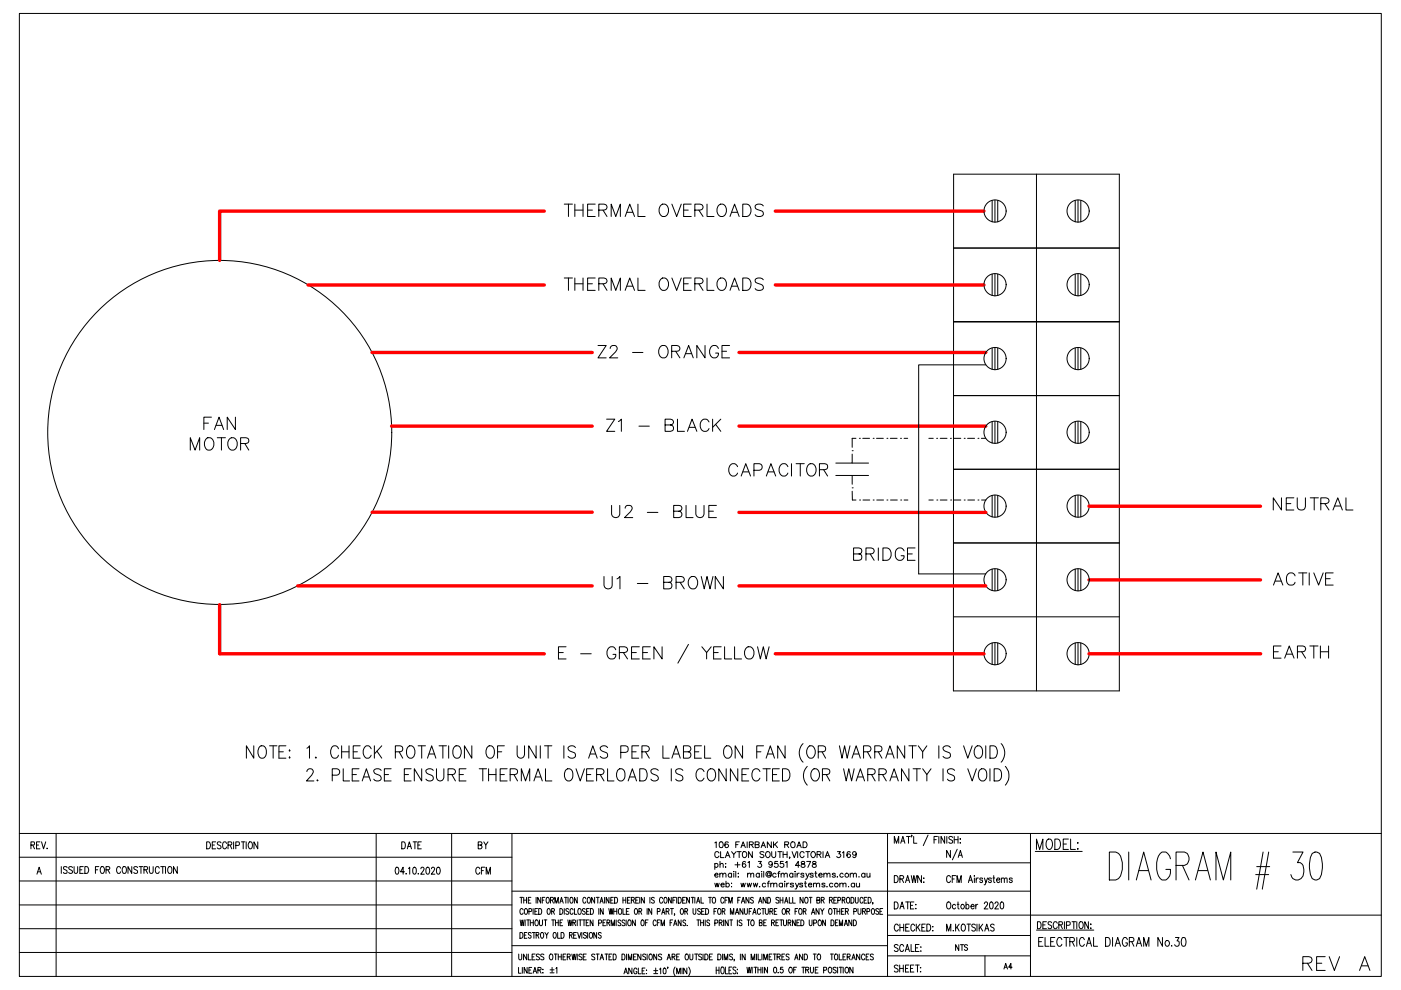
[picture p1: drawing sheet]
<svg xmlns="http://www.w3.org/2000/svg" width="297mm" height="210mm" viewBox="0 0 297 210" stroke-linecap="round" stroke-linejoin="round" font-family="sans-serif">
<defs><g id="words">
<text font-size="6.6" x="275.2" y="207.1">REV</text>
<g font-size="6.2">
<text x="118.5" y="47.3">THERMAL OVERLOADS</text>
<text x="125.6" y="77.3">Z2 - ORANGE</text>
<text x="42" y="92.4">FAN</text>
<text x="127.4" y="92.8">Z1 - BLACK</text>
<text x="153.5" y="102.3">CAPACITOR</text>
<text x="128.4" y="111.1">U2 - BLUE</text>
</g>
<g font-size="5.7">
<text x="118.5" y="62.8">THERMAL OVERLOADS</text>
<text x="39.2" y="96.7">MOTOR</text>
<text x="268.8" y="109.4">NEUTRAL</text>
<text x="179.9" y="119.9">BRIDGE</text>
<text x="127" y="125.9">U1 - BROWN</text>
<text x="268.8" y="125.2">ACTIVE</text>
<text x="268.8" y="140.8">EARTH</text>
</g>
<text font-size="4.9" x="100.2" y="181.3">BY</text>
<text font-size="4.4" x="99.5" y="186.6">CFM</text>
<text font-size="4" x="211.7" y="206.7">A4</text>
</g></defs>
<g fill="none" stroke="#000" stroke-width=".21">
<path d="M202.2 36.9h35.1v109.6h-35.2zM219.8 36.9v109.6M202.2 52.6h35.1M210.4 42.5v4.5M210.4 58.1v4.6M210.9 42.4v4.7M210.9 58.1v4.7M211.5 42.5v4.5M211.5 58.1v4.6M228 42.5v4.5M228 58.1v4.6M228.6 42.4v4.7"/>
<path d="M228.6 58.1v4.7M229.2 42.5v4.5M229.2 58.1v4.6M202.2 68.2h35.1M209 77.4h-14.2v44.3h14.2M210.4 73.8v4.5M210.9 73.7v4.7M211.5 73.8v4.5M228 73.8v4.5M228.6 73.7v4.7M229.2 73.8v4.5M180.7 95.6h.1"/>
<path d="M180.7 96.3v1.9h-3.5M180.7 98.2h3.4M181.5 92.9h-.8v1.9M182.2 92.9h.1M182.9 92.9h1.5M185.1 92.9h.1M185.8 92.9h1.5M188 92.9h.1M188.8 92.9h1.4M190.9 92.9h.1M191.7 92.9h.7M196.9 92.9h1"/>
<path d="M198.6 92.9h.1M199.3 92.9h1.5M201.5 92.9h.1M202.2 99.5h35.1M202.2 83.9h35.1M202.3 92.9h1.4M204.4 92.9h.1M205.1 92.9h1.5M207.3 92.9h.1M208.1 92.9h.9M210.4 89.4v4.6M210.9 89.3v4.7"/>
<path d="M211.5 89.4v4.6M228 89.4v4.6M228.6 89.3v4.7M229.2 89.4v4.6M177.2 100.8h6.9M180.7 103.4h.1M180.7 104.2v1.8h.8M180.7 100.8v1.9M182.2 106h.1M183 106h1.4M185.1 106h.1M185.9 106h1.4"/>
<path d="M188 106h.1M188.8 106h1.4M191 106h.1M191.7 106h.8M196.9 106h1M198.6 106h.1M199.3 106h1.5M201.5 106h.1M202.2 115.1h35.1M202.3 106h1.4M204.4 106h.1M205.2 106h1.4"/>
<path d="M207.3 106h.1M208.1 106h.9M210.4 105v4.6M210.9 105v4.7M211.5 105v4.6M228 105v4.6M228.6 105v4.7M229.2 105v4.6M118.4 138.4h1M120 137.1h-1.6v2.6h1.6M123.1 138.6h2.2M130.6 137.8a.96 .96 0 0 0-1.1-.7 .96 .96 0 0 0-.8 1 1.17 1.17 0 0 0 .2 1.3 1.17 1.17 0 0 0 1.3 .2l.4-.5v-.4h-.6"/>
<path d="M131.3 138.4l1.5-.2a.57 .57 0 0 0 0-.9l-1.5-.2v2.6M132.2 138.4l.9 1.3M133.9 138.4h1M135.6 137.1h-1.7v2.6h1.7M136.3 138.4h1M137.9 137.1h-1.6v2.6h1.6M140.4 137.1v2.6l-1.8-2.6v2.6M146 136.6l-2.3 4M148.8 137.1l1 1.3 1-1.3M149.8 138.4v1.3M151.3 138.4h1M152.9 137.1h-1.6v2.6h1.6"/>
<path d="M153.6 137.1v2.6h1.6M155.7 137.1v2.6h1.5M158.4 137.3a1.2 1.2 0 0 1 1.3 .4 1.2 1.2 0 0 1 0 1.4 .96 .96 0 0 1-1.1 .6 .96 .96 0 0 1-.7-1 1.59 1.59 0 0 1 .5-1.4zM160.6 137.1l.6 2.6 .6-2.6 .6 2.6 .7-2.6M202.2 130.8h35.1M210.4 120.7v4.5M210.4 136.3v4.6M210.9 120.6v4.7M210.9 136.3v4.7M211.5 120.7v4.5M211.5 136.3v4.6M228 120.7v4.5"/>
<path d="M228 136.3v4.6M228.6 120.6v4.7M228.6 136.3v4.7M229.2 120.7v4.5M229.2 136.3v4.6M53.8 158.1v2.7l-1.6-2.7v2.7M55.1 158.3a.9 .9 0 0 1 1 0 .9 .9 0 0 1 .4 .8 1.09 1.09 0 0 1-.2 1.2 1.09 1.09 0 0 1-1.2 .3l-.2-.2a1.84 1.84 0 0 1 .2-2.1zM57.1 158.1h1.6M57.9 158.1v2.7M59.1 159.4h1M60.6 158.1h-1.5v2.7h1.5M61.4 159l.1 .1-.1 .2z"/>
<path d="M65.1 158.6l.5-.5v2.7M71.8 158.8a.77 .77 0 0 0-.8-.7 .77 .77 0 0 0-.8 .7 1.58 1.58 0 0 0 .6 2 .77 .77 0 0 0 1-.7M72.4 159.4h1.6M72.4 158.1v2.7M74 158.1v2.7M74.9 159.4h.9M76.4 158.1h-1.5v2.7h1.5M78.7 158.8a.8 .8 0 0 0-1.2-.5 1.61 1.61 0 0 0 .2 2.5 .84 .84 0 0 0 1-.7M79.4 158.1v2.7M79.9 159.3l1 1.5M80.9 158.1l-1.5 1.8M83.8 159.4l1.4-.1 .2-.4-.1-.5-.5-.3h-1v2.7"/>
<path d="M84.6 159.4l.8 1.4M86.6 158.3a.91 .91 0 0 1 1.4 .8 1.09 1.09 0 0 1-.2 1.2 1.09 1.09 0 0 1-1.2 .3 1.79 1.79 0 0 1 0-2.3zM88.6 158.1h1.6M89.4 158.1v2.7M91 159.9h1.1M93.1 158.1h1.6M93.9 158.1v2.7M95.1 158.1v2.7M96.4 158.3a.9 .9 0 0 1 1 0 .9 .9 0 0 1 .4 .8v.6a.87 .87 0 0 1-.5 1 .87 .87 0 0 1-1.1-.3 1.84 1.84 0 0 1 .2-2.1zM100 158.1v2.7l-1.5-2.7v2.7M103.3 158.5a.86 .86 0 0 1 1-.3 .86 .86 0 0 1 .5 .9 1.16 1.16 0 0 1-1.1 1.7 1.65 1.65 0 0 1-.4-2.3zM105.5 159.4h.9"/>
<path d="M106.9 158.1h-1.4v2.7M109.6 158.1v1.9a.78 .78 0 0 0 .8 .8 .78 .78 0 0 0 .8-.8v-1.9M113.7 158.1v2.7l-1.6-2.7v2.7M114.6 158.1v2.7M115.4 158.1h1.6M116.2 158.1v2.7M119.5 158.1v2.7M122 158.5a.85 .85 0 0 0-.9-.4 .85 .85 0 0 0-.7 .7 1.45 1.45 0 0 0 1.4 .8 .66 .66 0 0 1 .2 .7 .66 .66 0 0 1-.5 .5l-.8-.2-.3-.2M125.1 159.9h1.2M128.8 158.5a.85 .85 0 0 0-.8-.4 .85 .85 0 0 0-.7 .7 1.45 1.45 0 0 0 1.3 .8 .66 .66 0 0 1 .2 .7 .66 .66 0 0 1-.5 .5l-.8-.2-.2-.2M131.6 159.5l1.4-.1a.74 .74 0 0 0-.4-1.3h-1v2.7M134 159.4h.9"/>
<path d="M135.4 158.1h-1.4v2.7h1.4M136.1 159.4h1a.64 .64 0 0 0 .6-.6 .64 .64 0 0 0-.6-.7h-1v2.7M136.9 159.4l.8 1.4M140.5 158.1v2.7h1.4M142.8 159.9h1.1M144.9 159.4h1a.64 .64 0 0 0 .6-.6 .64 .64 0 0 0-.6-.7h-1v2.7h1a.69 .69 0 0 0 .6-.7 .69 .69 0 0 0-.6-.7M147.3 159.4h.9M148.7 158.1h-1.4v2.7h1.4M149.4 158.1v2.7h1.3M153.8 158.3l.3-.2a1.16 1.16 0 0 1 1.1 1.6 .87 .87 0 0 1-.5 1 .87 .87 0 0 1-1.1-.3 1.84 1.84 0 0 1 .2-2.1zM157.4 158.1v2.7l-1.5-2.7v2.7M160.4 159.4h.9"/>
<path d="M161.9 158.1h-1.5v2.7M162.8 159.9h1.1M166.5 158.1v2.7l-1.6-2.7v2.7M170.3 157.7a2.79 2.79 0 0 0 0 3.9M171.5 158.3l.2-.2a1.26 1.26 0 0 1 1 2 .8 .8 0 0 1-1.2 .5 1.67 1.67 0 0 1 0-2.3zM173.5 159.4l1.3-.1 .2-.4v-.5l-.5-.3h-1v2.7M174.3 159.4l.7 1.4M178 158.1l.5 2.7 .6-2.7 .5 2.7 .6-2.7M181 159.9h1.1M183.1 159.4h1a.64 .64 0 0 0 .6-.6 .64 .64 0 0 0-.6-.7h-1v2.7M183.9 159.4l.8 1.4M185.5 159.4l1.3-.1 .2-.4-.1-.5-.5-.3h-.9v2.7"/>
<path d="M186.2 159.4l.8 1.4M188.1 159.9h1.1M191.8 158.1v2.7l-1.6-2.7v2.7M192.7 158.1h1.6M193.5 158.1v2.7M194.7 158.1l.9 1.3 .9-1.3M195.6 159.4v1.4M199.1 158.1v2.7M201.5 158.5a.85 .85 0 0 0-.9-.4 .85 .85 0 0 0-.7 .7 1.45 1.45 0 0 0 1.4 .8 .66 .66 0 0 1 .2 .7 .66 .66 0 0 1-.5 .5l-.8-.2-.3-.2M204.3 158.1l.9 2.7 .9-2.7M206.8 158.5a.86 .86 0 0 1 1-.3 .86 .86 0 0 1 .5 .9 1.16 1.16 0 0 1-1.1 1.7 1.65 1.65 0 0 1-.4-2.3zM209 158.1v2.7"/>
<path d="M209.9 158.1h.8a1.48 1.48 0 0 1 0 2.7h-.8zM212.3 157.7a2.9 2.9 0 0 1 0 3.9M61.4 160.5l.1 .1-.1 .2zM65.1 163.6v-.1a.75 .75 0 0 1 1.1-.4 .77 .77 0 0 1-.1 1.3l-1.1 1.2h1.5M67 160.5l-.2 .1 .2 .2 .1-.2M67.3 165.3l-.1 .2 .1 .1 .1-.1M70.4 164.4h1.1a.69 .69 0 0 0 .5-.7 .69 .69 0 0 0-.5-.7h-1.1v2.6M72.8 163v2.6h1.3M74.7 164.2h.9M76.1 163h-1.4v2.6h1.4M76.8 165.6l.9-2.6 .9 2.6M77.1 164.7h1.1"/>
<path d="M80.8 163.3a.87 .87 0 0 0-.9-.3 .87 .87 0 0 0-.7 .6l.3 .4 .9 .4a.63 .63 0 0 1 .4 .6 .63 .63 0 0 1-.5 .6h-.5l-.6-.4M81.5 164.2h.9M82.9 163h-1.4v2.6h1.4M85.7 164.2h.9M87.2 163h-1.5v2.6h1.5M89.4 163v2.6l-1.6-2.6v2.6M90.6 160.8l.9-2.7 .9 2.7M91.9 163.3a.88 .88 0 0 0-.9-.3 .88 .88 0 0 0-.7 .6 1.55 1.55 0 0 0 1.4 .9 .63 .63 0 0 1 .1 .6 .63 .63 0 0 1-.5 .5h-.4l-.6-.4M92.5 163v1.9a.79 .79 0 0 0 .8 .7 .79 .79 0 0 0 .8-.7v-1.9M95 164.2h1a.62 .62 0 0 0 .6-.6 .62 .62 0 0 0-.6-.6h-1v2.6M95.8 164.2l.8 1.4M97.4 164.2h.9"/>
<path d="M98.8 163h-1.4v2.6h1.4M101.6 163h1.6M102.4 163v2.6M103.6 164.2h1.6M103.6 163v2.6M105.2 163v2.6M106 164.2h.9M107.5 163h-1.5v2.6h1.5M108.2 164.2h1l.4-.2a.63 .63 0 0 0-.4-1h-1v2.6M109 164.2l.7 1.4M110.5 165.6v-2.6l.9 2.6 .9-2.6v2.6M113.2 165.6l.9-2.6 .9 2.6"/>
<path d="M113.5 164.7h1.1M115.7 163v2.6h1.3M119.9 163.3a.87 .87 0 0 1 1-.3 .87 .87 0 0 1 .6 1 1.16 1.16 0 0 1-1.1 1.6 1.6 1.6 0 0 1-.5-2.3zM122.1 163l.9 2.6 .9-2.6M124.4 164.2h.9M124.8 160.8l.9-2.7 .9 2.7M125.8 163h-1.4v2.6h1.4M126.5 164.2h1a.62 .62 0 0 0 .6-.6 .62 .62 0 0 0-.6-.6h-1v2.6M127.3 164.2l.8 1.4M128.8 163v2.6h1.4M130.9 163.3a.87 .87 0 0 1 1.1-.3 .87 .87 0 0 1 .5 1 1.16 1.16 0 0 1-1.1 1.6 1.6 1.6 0 0 1-.5-2.3zM133.2 165.6l.9-2.6 .9 2.6"/>
<path d="M133.5 164.7h1.1M135.6 163h.8a1.44 1.44 0 0 1 .8 1.3 1.44 1.44 0 0 1-.8 1.3h-.8zM139.6 163.3a.87 .87 0 0 0-.9-.3 .87 .87 0 0 0-.7 .6l.4 .5a1.26 1.26 0 0 1 1.2 .8 .84 .84 0 0 1-.7 .7 .84 .84 0 0 1-.9-.4M142.3 163v2.6M142.5 160.8l.8-2.7 .9 2.7M144.8 163.3a.84 .84 0 0 0-.9-.3 .84 .84 0 0 0-.6 .6l.2 .4 .9 .4a.63 .63 0 0 1 .4 .6 .63 .63 0 0 1-.6 .6l-.7-.1-.2-.3M149.3 163.6a.87 .87 0 0 0-1.1-.6 .87 .87 0 0 0-.6 1 1.2 1.2 0 0 0 1.1 1.6l.6-.6M150.2 163.3a.87 .87 0 0 1 1-.3 .87 .87 0 0 1 .5 1 1.16 1.16 0 0 1-1.1 1.6 1.51 1.51 0 0 1-.4-2.3zM154 163v2.6l-1.6-2.6v2.6M156.4 163v2.6l-1.5-2.6v2.6M157.3 164.2h.9M158.7 163h-1.4v2.6h1.4"/>
<path d="M161.1 163.6a.87 .87 0 0 0-1-.6 .87 .87 0 0 0-.7 1 1.16 1.16 0 0 0 1.1 1.6l.6-.6M161.8 163h1.5M162.4 160.8l.9-2.7 .9 2.7M162.6 163v2.6M163.8 164.2h.9M165.2 163h-1.4v2.6h1.4M165.9 163a1.38 1.38 0 0 1 1.5 .8 1.38 1.38 0 0 1-.4 1.7l-1.1 .1zM171.2 162.5a2.83 2.83 0 0 0 0 4M172.2 163.3l.4-.3a1.24 1.24 0 0 1 1.1 .7 1.24 1.24 0 0 1-.1 1.3 .81 .81 0 0 1-1.2 .5 1.65 1.65 0 0 1-.2-2.2zM174.4 164.2h1l.5-.2a.63 .63 0 0 0-.5-1h-1v2.6M175.2 164.2l.7 1.4M178.9 163l.5 2.6 .6-2.6 .6 2.6 .5-2.6"/>
<path d="M180.6 160.8l.9-2.7 .9 2.7M181.5 165.6l.9-2.6 .9 2.6M181.9 164.7h1.1M184 164.2h1l.5-.2a.63 .63 0 0 0-.5-1h-1v2.6M184.8 164.2l.7 1.4M186.4 164.2h.9a.61 .61 0 0 0 .5-.9l-.5-.3h-.9v2.6M187.1 164.2l.8 1.4M187.8 160.8l.9-2.7 .9 2.7M188.7 165.6l.9-2.6 .9 2.6M189 164.7h1.1M192.7 163v2.6l-1.6-2.6v2.6M193.6 163h1.6"/>
<path d="M194.4 163v2.6M195.6 163l.9 1.2 .9-1.2M196.5 164.2v1.4M199.9 163v2.6M202.4 163.3a.84 .84 0 0 0-.8-.3 .84 .84 0 0 0-.7 .6l.2 .4 .9 .4a.63 .63 0 0 1 .4 .6 .63 .63 0 0 1-.6 .6l-.7-.1-.2-.3M205.2 163l.9 2.6 .9-2.6M207.6 163.3a.87 .87 0 0 1 1.1-.3 .87 .87 0 0 1 .5 1 1.16 1.16 0 0 1-1.1 1.6 1.6 1.6 0 0 1-.5-2.3zM209.9 163v2.6M210.8 163a1.35 1.35 0 0 1 1.5 .6 1.35 1.35 0 0 1-.2 1.6l-.5 .4h-.8zM213.1 162.5a2.95 2.95 0 0 1 0 4"/>
<circle cx="211" cy="44.7" r="2.35"/>
<circle cx="228.6" cy="44.7" r="2.35"/>
<circle cx="211" cy="76" r="2.35"/>
<circle cx="211" cy="60.4" r="2.35"/>
<circle cx="228.6" cy="60.4" r="2.35"/>
<circle cx="228.6" cy="76" r="2.35"/>
<circle cx="46.6" cy="91.7" r="36.5"/>
<circle cx="211" cy="91.6" r="2.35"/>
<circle cx="228.6" cy="91.6" r="2.35"/>
<circle cx="211" cy="107.3" r="2.35"/>
<circle cx="228.6" cy="107.3" r="2.35"/>
<circle cx="211" cy="138.6" r="2.35"/>
<circle cx="211" cy="122.9" r="2.35"/>
<circle cx="228.6" cy="122.9" r="2.35"/>
<circle cx="228.6" cy="138.6" r="2.35"/>
</g>
<g fill="none" stroke="#f00" stroke-width=".72">
<path d="M115.4 44.8h-68.8v10.4M164.4 44.8h44.2M65.3 60.4h50.1M78.9 74.7h46.7M156.7 74.7h52.3M164.4 60.4h44.2M83 90.4h42.6M156.7 90.4h52.3M78.9 108.6h46.7M156.7 108.6h52.3M230.9 107.3h36.4M46.6 128.2v10.4h68.8"/>
<path d="M63.1 124.2h62.5M156.7 124.2h52.3M164.4 138.6h44.2M230.9 123h36.4M230.9 138.6h36.4"/>
</g>
<g fill="none" stroke="#000" stroke-width=".21">
<path d="M4.1 2.9h288.8v204.1h-288.8zM4.1 176.7h288.8M6.6 179.2l.6-.1v-.6h-.6v1.5M6.9 179.2l.4 .8M7.7 179.2h.5M8.5 178.5h-.8v1.5h.8M8.8 178.5l.4 1.5 .5-1.5M10 179.8l-.1 .1h.1M11.9 176.7v30.3M43.8 178.5a.75 .75 0 0 1 .8 .7 .75 .75 0 0 1-.8 .8zM45 179.2h.5M45.7 178.5h-.7v1.5h.7"/>
<path d="M46.9 178.7l-.3-.2h-.4l-.1 .2 .1 .3 .4 .3a.4 .4 0 0 1 .2 .6 .4 .4 0 0 1-.6 0l-.1-.1M48 178.8a.44 .44 0 0 0-.5-.3 .44 .44 0 0 0-.3 .5v.4a.44 .44 0 0 0 .3 .6 .44 .44 0 0 0 .5-.4M48.3 179.2l.7-.1 .1-.5-.8-.1v1.5M48.8 179.2l.3 .8M49.5 178.5v1.5M50 179.3l.7-.2v-.6h-.7v1.5M51.2 178.5h.7M51.6 178.5v1.5M52.2 178.5v1.5M52.9 178.5h.1a.79 .79 0 0 1 .6 .6 .79 .79 0 0 1-.3 .8l-.1 .1a.85 .85 0 0 1-.3-1.5zM54.7 178.5v1.5l-.9-1.5v1.5M79.8 176.7v30.3"/>
<path d="M85.2 178.5a.78 .78 0 0 1 .8 .5 .78 .78 0 0 1-.3 .9l-.5 .1zM86.4 180l.4-1.5 .4 1.5M86.5 179.5h.6M87.6 178.5h.7M88 178.5v1.5M88.6 179.2h.4M89.3 178.5h-.7v1.5h.7M95.8 176.7v30.3M108.5 176.7v30.3M151.6 178.7l.2-.2v1.2M152.7 178.5a.61 .61 0 0 1 .7 .5 .61 .61 0 0 1-.4 .7l-.5-.2v-.5zM154.4 178.7l-.1-.2a.61 .61 0 0 0-.7 .5 .61 .61 0 0 0 .5 .7 .39 .39 0 0 0 .3-.4 .39 .39 0 0 0-.3-.4 .39 .39 0 0 0-.4 .4"/>
<path d="M156 179.1h.5M156.8 178.5h-.8v1.2M157.1 179.7l.5-1.2 .4 1.2M157.3 179.3h.6M158.4 178.5v1.2M158.9 179.1l.7-.1 .1-.3-.1-.2h-.7v1.2M159.3 179.1l.4 .6M160.1 179.1l.8-.1v-.4l-.8-.1v1.2l.8-.1 .1-.3-.3-.2M161.4 179.7l.4-1.2 .5 1.2M161.5 179.3h.6M163.5 178.5v1.2l-.8-1.2v1.2M164 178.5v1.2"/>
<path d="M164.3 179l.5 .7M164.8 178.5l-.8 .8M166.4 179.1l.8-.1v-.4l-.8-.1v1.2M166.8 179.1l.4 .6M167.9 178.5a.59 .59 0 0 1 .7 .6 .59 .59 0 0 1-.7 .6l-.3-.4zM169 179.7l.4-1.2 .5 1.2M169.1 179.3h.6M170.3 178.5h.4a.65 .65 0 0 1 .4 .6 .65 .65 0 0 1-.4 .6h-.4zM188.2 176.7v30.3M189.6 178.8v-1.5l.5 1.5 .4-1.5v1.5M191 178.8l.4-1.5 .5 1.5M191.1 178.3h.6"/>
<path d="M192.2 177.3h.8M192.6 177.3v1.5M193.3 177.1h-.1h.1l-.1 .4M193.7 177.3v1.5h.7M196.8 177.1l-1.1 2.2M198 178h.5M198.8 177.3h-.8v1.5M199.1 177.3v1.5M200.3 177.3v1.5l-.8-1.5v1.5M200.7 177.3v1.5M202 177.6l-.3-.3-.4 .1-.1 .2 .1 .3 .6 .3-.1 .5h-.5l-.1-.1M202.3 178h.8"/>
<path d="M202.3 177.3v1.5M203.1 177.3v1.5M203.6 177.8v.2zM203.6 178.7v.1zM218.5 176.7v30.3M222.1 178l.2-.1a.95 .95 0 0 1 .8 1.4v.2a.59 .59 0 0 1-.6 .6 .59 .59 0 0 1-.6-.6l-.1-.8zM223.6 177.9h.6a1.29 1.29 0 0 1 0 2.2h-.6zM225.4 179h.7M226.5 177.9h-1.1v2.2h1.1M227 177.9v2.2h1M228.4 180h.2l-.1 .1zM228.5 178.6v.2z"/>
<path d="M4.1 196.9h104.4M4.1 186.8h104.4M4.1 191.9h104.4M4.1 181.8h104.4M7.8 185.3l.5-1.4 .5 1.4M8 184.8h.6M13 183.7v1.5M14.2 184l-.2-.3-.5 .1v.2v.3l.6 .2v.6h-.6v-.1M15.4 184l-.3-.3-.4 .1-.1 .2 .1 .3 .7 .5-.2 .3h-.5l-.1-.1M15.7 183.7v1.3l.3 .2 .4-.2 .1-1.3M16.9 184.4h.5M17.7 183.7h-.8v1.5h.8"/>
<path d="M18 183.7a.73 .73 0 0 1 .8 .8 .73 .73 0 0 1-.8 .7zM20.2 184.4h.5M21 183.7h-.8v1.5M21.5 183.8a.68 .68 0 0 1 .7 .4 .68 .68 0 0 1-.2 .8l-.1 .1a.68 .68 0 0 1-.7-.4 .68 .68 0 0 1 .2-.7zM22.5 184.4l.7-.1 .1-.2-.1-.3-.7-.1v1.5M22.9 184.4l.4 .8M25.6 184.1a.44 .44 0 0 0-.6-.4 .44 .44 0 0 0-.3 .6v.3a.44 .44 0 0 0 .3 .6 .44 .44 0 0 0 .6-.4M26.1 183.8l.1-.1a.79 .79 0 0 1 .7 .6 .79 .79 0 0 1-.3 .8 .68 .68 0 0 1-.7-.4 .68 .68 0 0 1 .1-.7zM27.9 183.7v1.5l-.8-1.5v1.5M29.2 184l-.3-.3-.4 .1-.1 .3 .7 .5 .1 .4-.3 .2-.4-.1-.1-.1M29.5 183.7h.8M29.9 183.7v1.5"/>
<path d="M30.5 184.4l.7-.1v-.5l-.7-.1v1.5M30.9 184.4l.4 .8M31.7 183.7v1.1l.3 .4 .4-.2 .1-1.3M33.8 184.1a.44 .44 0 0 0-.6-.4 .44 .44 0 0 0-.3 .6v.3a.44 .44 0 0 0 .3 .6 .44 .44 0 0 0 .6-.4M34.1 183.7h.8M34.5 183.7v1.5M35.1 183.7v1.5M35.8 183.8l.1-.1a.79 .79 0 0 1 .6 .6 .79 .79 0 0 1-.3 .8 .68 .68 0 0 1-.7-.4 .68 .68 0 0 1 .2-.7zM37.6 183.7v1.5l-.8-1.5v1.5M83.9 184h.5l.2 .5-.1 .6-.3 .2h-.3l-.1-.6zM85.8 184.8h-.9l.6-.9v1.4M86.1 185.2l-.1 .1h.1"/>
<path d="M86.6 184.2l.3-.3v1.4M87.7 184l.1-.1a.85 .85 0 0 1 0 1.4 1.08 1.08 0 0 1-.1-1.3zM88.7 185.2l-.1 .1h.1M89.2 184.2l.1-.2 .4-.1 .2 .4-.7 1h.8M90.5 184h.4l.2 .5-.2 .8h-.3a1.08 1.08 0 0 1-.1-1.3zM91.5 184.2v-.2l.4-.1 .3 .4-.8 1h.8M92.7 184h.5l.1 .5-.1 .8h-.3a1.08 1.08 0 0 1-.2-1.3zM108.5 188.9h110M110.2 197.7a.64 .64 0 0 1 .7 .4 .64 .64 0 0 1-.2 .8h-.5zM110.2 190.3h.7M110.3 195l.2 1.3 .2-1.3 .2 1.3 .2-1.3M110.5 190.3v1.2"/>
<path d="M110.9 192.9a.35 .35 0 0 0-.4-.3 .35 .35 0 0 0-.3 .5v.3a.35 .35 0 0 0 .3 .5 .35 .35 0 0 0 .4-.3M111 190.3v1.2M111 190.9h.6M111.2 198.3h.3M111.3 192.8l.1-.2a.65 .65 0 0 1 .5 .6 .65 .65 0 0 1-.5 .7l-.2-.5zM111.3 195v1.3M111.6 190.3v1.2M111.7 195h.6M111.7 197.7h-.5v1.2h.5M112 195v1.3M112 190.9h.4M112.1 193.3l.5-.1 .1-.4-.6-.2v1.3"/>
<path d="M112.4 195v1.3M112.4 195.6h.7M112.6 190.3h-.6v1.2h.6M112.6 197.9l-.2-.2-.4 .2 .1 .3 .3 .1a.31 .31 0 0 1 .1 .6 .31 .31 0 0 1-.5-.2M112.9 197.7h.6M113 192.6v1.3M113.1 195v1.3M113.2 197.7v1.2M113.4 193.2h.3M113.6 195.1l.1-.1a.63 .63 0 0 1 .4 .7 .63 .63 0 0 1-.4 .6 .85 .85 0 0 1-.1-1.2zM113.7 198.3l.5-.1v-.4l-.5-.1v1.2M113.7 190.3v1.2"/>
<path d="M114 192.6h-.6v1.3h.6M114 198.3l.3 .6M114.2 192.6a.62 .62 0 0 1 .7 .6 .62 .62 0 0 1-.7 .7zM114.4 195v.9l.2 .4 .4-.2v-1.1M114.6 190.3v1.2l-.6-1.2v1.2M114.8 197.8a.6 .6 0 0 1 .5 .4 .6 .6 0 0 1-.2 .7h-.1a.7 .7 0 0 1-.2-1.1zM115 190.9h.3M115.4 195h.6M115.5 190.3h-.5v1.2M115.5 197.7l.4 .6 .3-.6M115.7 195v1.3M115.9 198.3v.6"/>
<path d="M116 190.3a.65 .65 0 0 1 .5 .6 .65 .65 0 0 1-.5 .6 .89 .89 0 0 1 0-1.2zM116.1 192.8l.1-.2a.65 .65 0 0 1 .5 .6 .65 .65 0 0 1-.5 .7l-.2-.5zM116.7 190.9l.6-.1v-.5h-.6v1.2M117 193.2h.5v-.4l-.5-.2v1.3M117 195h.6M117.1 190.9l.2 .6M117.3 193.2l.3 .7M117.3 195v1.3M117.4 197.8a.6 .6 0 0 1 .6 .4 .6 .6 0 0 1-.2 .7h-.1a.7 .7 0 0 1-.3-1.1zM117.6 191.5v-1.2l.4 1.2 .4-1.2v1.2M117.8 195.6h.6M117.8 195v1.3"/>
<path d="M118.2 197.7v1.2h.5M118.4 195v1.3M118.7 191.5l.3-1.2 .4 1.2M118.7 192.6a.62 .62 0 0 1 .7 .6 .62 .62 0 0 1-.7 .7zM118.7 195.6h.4M118.8 191.1h.5M119 197.7a.64 .64 0 0 1 .6 .4 .64 .64 0 0 1-.2 .8h-.4zM119.3 195h-.6v1.3h.6M119.6 192.6v1.3M119.7 190.3h.6M120 190.3v1.2M120.4 195l.2 1.3 .2-1.3 .2 1.3 .3-1.3"/>
<path d="M120.4 190.3v1.2M120.6 192.8a.32 .32 0 0 0-.5-.1 .32 .32 0 0 0 0 .5l.3 .1a.33 .33 0 0 1 .1 .5 .33 .33 0 0 1-.5-.1M120.7 198.3l.5-.1 .1-.4-.6-.1v1.2M121 190.3h.1a.65 .65 0 0 1 .4 .6 .65 .65 0 0 1-.4 .6 .89 .89 0 0 1-.1-1.2zM121 198.3l.3 .6M121.5 195.6h.5v-.4l-.5-.2v1.3M121.5 192.9a.33 .33 0 0 0-.4-.3 .33 .33 0 0 0-.2 .5v.3a.33 .33 0 0 0 .2 .5 .33 .33 0 0 0 .4-.3M121.6 198.3h.4M121.8 195.6l.2 .7M121.8 192.6v1.3h.5M122.2 197.7h-.6v1.2h.6M122.4 190.3v1.2l-.6-1.2v1.2"/>
<path d="M122.4 195v1.3M122.5 197.7l.3 1.2 .4-1.2M122.6 192.8l.2-.2a.63 .63 0 0 1 .4 .6 .63 .63 0 0 1-.4 .7l-.3-.5zM122.7 195h.6M123 195v1.3M123.4 197.7v1.2M123.5 195h.6M123.8 195v1.3M124.1 192.8a.3 .3 0 0 0-.5-.1 .3 .3 0 0 0 .1 .5l.2 .1a.32 .32 0 0 1 .1 .5 .32 .32 0 0 1-.5-.1M124.2 190.6a.33 .33 0 0 0-.4-.3 .33 .33 0 0 0-.2 .4v.3a.33 .33 0 0 0 .2 .5 .33 .33 0 0 0 .4-.3M124.3 195.6h.3M124.3 197.9l-.2-.2-.4 .2 .1 .3 .4 .2a.33 .33 0 0 1 0 .5 .33 .33 0 0 1-.5-.2"/>
<path d="M124.4 193.2h.3M124.6 197.7v1.2M124.7 190.3h.1a.65 .65 0 0 1 .4 .6 .65 .65 0 0 1-.4 .6 .89 .89 0 0 1-.1-1.2zM124.9 195h-.6v1.3h.6M124.9 192.6h-.5v1.3h.5M125.1 197.8a.61 .61 0 0 1 .6 .4 .61 .61 0 0 1-.4 .7 .7 .7 0 0 1-.2-1.1zM125.2 192.6a.62 .62 0 0 1 .6 .6 .62 .62 0 0 1-.6 .7zM125.7 195v1.3l-.6-1.3v1.3M126.1 190.3v1.2l-.7-1.2v1.2M126.4 190.3h.6M126.5 197.7v1.2l-.6-1.2v1.2M126.7 190.3v1.2"/>
<path d="M126.9 195.7l.6-.1v-.4l-.6-.2v1.3M127 192.6v1.3M127.2 191.5l.4-1.2 .3 1.2M127.3 191.1h.5M127.5 197.9l-.2-.2-.4 .2 .1 .3 .3 .1a.31 .31 0 0 1 .1 .6 .31 .31 0 0 1-.5-.2M127.8 195.6h.4M127.9 192.6v1.3l-.6-1.3v1.3M128.2 190.3v1.2M128.4 195h-.6v1.3h.6M128.7 195.6h.5v-.4l-.5-.2v1.3M129 195.6l.3 .7M129.1 192.6l.2 1.3 .2-1.3 .3 1.3 .2-1.3"/>
<path d="M129.1 190.3v1.2l-.6-1.2v1.2M129.5 190.9h.3M129.6 196.3v-1.3l.4 1.3 .3-1.3v1.3M130 190.3h-.5v1.2h.5M130.1 193.2h.7M130.1 192.6v1.3M130.3 190.3a.67 .67 0 0 1 .7 .4 .67 .67 0 0 1-.2 .7l-.5 .1zM130.6 195v1.3M130.8 192.6v1.3M131.2 192.8l.2-.2a.63 .63 0 0 1 .4 .6 .63 .63 0 0 1-.4 .7l-.3-.5zM131.6 195.3a.3 .3 0 0 0-.5-.2 .3 .3 0 0 0 .1 .5l.3 .2a.31 .31 0 0 1 0 .5 .31 .31 0 0 1-.5-.2M132.1 192.6v1.3h.5"/>
<path d="M132.1 190.9h.6M132.1 190.3v1.2M132.5 195.3l-.2-.3-.4 .3 .1 .3 .5 .2-.1 .4-.3 .1-.2-.2M132.7 190.3v1.2M132.8 195v1.3M132.8 193.2h.4M133.1 190.9h.3M133.3 195.1v-.1a.63 .63 0 0 1 .5 .7 .63 .63 0 0 1-.5 .6 .85 .85 0 0 1 0-1.2zM133.4 192.6h-.6v1.3h.6M133.6 190.3h-.5v1.2h.5M133.9 190.9l.5-.1v-.5h-.5v1.2M134.2 190.9l.3 .6"/>
<path d="M134.6 192.8l.1-.2a.65 .65 0 0 1 .5 .6 .65 .65 0 0 1-.5 .7l-.2-.5zM134.7 195v1.3l-.6-1.3v1.3M134.8 190.9h.3M135.4 190.3h-.6v1.2h.6M135.5 193.2h.5v-.4l-.5-.2v1.3M135.6 190.3v1.2M135.8 193.2l.3 .7M136.1 195a.65 .65 0 0 1 .5 .7 .65 .65 0 0 1-.5 .6 .84 .84 0 0 1 0-1.3zM136.6 190.3v1.2l-.6-1.2v1.2M136.8 195.6h.4M137.2 192.6v1.3M137.4 195h-.6v1.3"/>
<path d="M137.8 190.3v1.2M138.2 192.6v1.3l-.7-1.3v1.3M138.7 190.4l-.2-.1-.4 .1 .1 .3 .4 .2a.32 .32 0 0 1 .1 .5 .32 .32 0 0 1-.6-.1M139.1 195.3a.33 .33 0 0 0-.4-.2 .33 .33 0 0 0-.2 .4l.1 .7 .3 .1 .2-.3M139.4 193.3l.5-.1v-.4l-.5-.2v1.3M139.4 195.6h.3M140 195h-.6v1.3M140.2 196.3v-1.3l.3 1.3 .4-1.3v1.3M140.3 193.9l.3-1.3 .4 1.3M140.4 193.5h.4M140.5 190.6a.35 .35 0 0 0-.4-.3 .35 .35 0 0 0-.3 .4v.3a.35 .35 0 0 0 .3 .5 .35 .35 0 0 0 .4-.3M140.9 190.3h.1a.65 .65 0 0 1 .5 .6 .65 .65 0 0 1-.5 .6 .89 .89 0 0 1-.1-1.2z"/>
<path d="M141.2 193.2h.6v-.4l-.6-.2v1.3M141.6 193.2l.3 .7M142.1 195.6h.3M142.2 192.6h.6M142.3 190.3v1.2l-.6-1.2v1.2M142.5 192.6v1.3M142.6 195h-.5v1.3M142.7 190.9h.3M142.8 196.3l.4-1.3 .4 1.3M143 195.9h.4M143 193.8v.3M143.3 190.3h-.6v1.2"/>
<path d="M143.5 190.3v1.2M143.8 190.3a.67 .67 0 0 1 .7 .4 .67 .67 0 0 1-.2 .7l-.5 .1zM144.3 192.8l.2-.2a.65 .65 0 0 1 .4 .6 .65 .65 0 0 1-.4 .7l-.3-.5zM144.4 195v1.3l-.6-1.3v1.3M144.7 190.9h.4M145.2 193.2h.5l.1-.4-.6-.2v1.3M145.3 190.3h-.6v1.2h.6M145.4 195.3a.3 .3 0 0 0-.5-.2 .3 .3 0 0 0 0 .5l.4 .2a.31 .31 0 0 1 0 .5 .31 .31 0 0 1-.5-.2M145.5 193.2l.3 .7M145.7 196.2h.1M146.2 190.3v1.2l-.6-1.2v1.2M146.6 190.3h.6"/>
<path d="M146.9 190.3v1.2M146.9 192.6v.9l.3 .4 .3-.2v-1.1M147.3 190.3v1.2M147.7 191.5l.3-1.2 .4 1.2M147.7 195h.7M147.8 191.1h.5M148 195v1.3M148.5 192.8a.3 .3 0 0 0-.5-.1 .3 .3 0 0 0 .1 .5l.2 .1a.32 .32 0 0 1 .1 .5 .32 .32 0 0 1-.5-.1M148.5 195.6h.6M148.5 195v1.3M148.6 190.3v1.2h.6M148.8 193.2h.3"/>
<path d="M149.1 195v1.3M149.4 192.6h-.6v1.3h.6M149.5 195v1.3M149.6 192.6a.62 .62 0 0 1 .7 .6 .62 .62 0 0 1-.7 .7zM150.2 190.3h.6M150.5 195.3a.3 .3 0 0 0-.5-.2 .3 .3 0 0 0 0 .5l.4 .2a.31 .31 0 0 1-.1 .5 .31 .31 0 0 1-.4-.2M150.5 190.3v1.2M151.2 190.3h.1a.63 .63 0 0 1 .4 .6 .63 .63 0 0 1-.4 .6 .89 .89 0 0 1-.1-1.2zM151.4 193.2h.3M151.6 195.7l.5-.1v-.4l-.5-.2v1.3M151.6 183.2a.39 .39 0 0 1 .5 0 .39 .39 0 0 1 0 .6 .39 .39 0 0 1-.5-.1M151.6 185.5h.6a.38 .38 0 0 0-.5-.3 .38 .38 0 0 0-.1 .6l.2 .2 .4-.2"/>
<path d="M151.6 187.3l.2 .8 .2-.8 .2 .8 .3-.8M151.6 183.1v1.2M151.9 192.6h-.5v1.3M152.2 192.8l.2-.2a.63 .63 0 0 1 .5 .6 .63 .63 0 0 1-.5 .7l-.3-.5zM152.4 180.9a.46 .46 0 0 0-.5-.3 .46 .46 0 0 0-.3 .4v.3a.45 .45 0 0 0 .3 .5 .45 .45 0 0 0 .5-.3M152.5 195.6h.5l.1-.2-.1-.2-.5-.2v1.3M152.6 185.4l.3-.3 .3 .1v.8M152.6 185.1v.9M152.7 183.3l.3-.2h.2l.1 .8M152.7 182.6v1.3M152.8 180.6v1.2h.7M152.8 195.6l.3 .7"/>
<path d="M152.9 187.6h.6a.39 .39 0 0 0-.4-.3 .39 .39 0 0 0-.3 .4 .39 .39 0 0 0 .4 .4l.3-.2M153.1 193.2h.5l.1-.4-.6-.2v1.3M153.2 185.4l.6-.3 .1 .3v.6M153.4 193.2l.3 .7M153.4 195v1.3M153.5 190.6a.33 .33 0 0 0-.5-.3 .33 .33 0 0 0-.2 .4v.3a.33 .33 0 0 0 .2 .5 .33 .33 0 0 0 .5-.3M153.7 190.9h.4M153.8 181.8l.5-1.2 .5 1.2M153.8 183.1h.1zM153.8 183.8h.1zM153.9 187.4a.4 .4 0 0 1 .6 0 .4 .4 0 0 1 0 .6 .4 .4 0 0 1-.6-.1M153.9 186.8v1.3"/>
<path d="M154 181.4h.6M154.3 190.3h-.6v1.2M154.4 195v1.3l-.6-1.3v1.3M154.5 191.5v-1.2l.4 1.2 .3-1.2v1.2M154.7 195h.6M154.9 193.9v-1.3l.3 1.3 .4-1.3v1.3M155 195v1.3M155.1 187.3h.1M155.1 188h.1M155.1 180.6l.5 .6 .5-.6M155.1 185.3a.4 .4 0 0 0-.6 0 .4 .4 0 0 0 0 .6 .4 .4 0 0 0 .6-.1M155.1 185.1v.9"/>
<path d="M155.5 184.8h.1M155.6 181.2v.6M155.6 185.1v.9M155.8 183.4h1.1M155.9 193.9l.4-1.3 .3 1.3M156 184.8v1.2M156 193.5h.5M156.3 180.6h.8M156.3 195v1.3M156.4 182.8v1.1M156.4 190.9h.4M156.5 185.2h.1z"/>
<path d="M156.5 185.9h.1zM156.7 180.6v1.2M157 190.3h-.6v1.2M157.1 187.3l.2 .8 .3-.8 .2 .8 .2-.8M157.2 191.5l.4-1.2 .3 1.2M157.3 195.3a.3 .3 0 0 0-.5-.2 .3 .3 0 0 0 .1 .5l.3 .2a.33 .33 0 0 1 0 .5 .33 .33 0 0 1-.5-.2M157.3 191.1h.5M157.5 180.7l.1-.1a.59 .59 0 0 1 .7 .6 .59 .59 0 0 1-.7 .6l-.2-.5zM157.5 192.6v1.3l-.6-1.3v1.3M157.9 192.6v.9l.2 .4 .3-.2 .1-1.1M158.1 182.8l-.1-.1a.37 .37 0 0 0-.6 .2v.8l.3 .2a.4 .4 0 0 0 .5-.4 .4 .4 0 0 0-.5-.4l-.3 .4M158.4 187.3l.2 .8 .3-.8 .2 .8 .2-.8"/>
<path d="M158.4 195h.6M158.5 185.4l.5-.3 .2 .3v.6M158.5 185.1v.9M158.6 182.9l.3-.3v1.3M158.7 195v1.3M158.8 190.3v1.2l-.6-1.2v1.2M158.8 193.2h.4M159.2 185.4l.3-.3 .3 .1v.8M159.4 192.6h-.6v1.3M159.4 195.1l.1-.1a.65 .65 0 0 1 .4 .7 .65 .65 0 0 1-.4 .6 .75 .75 0 0 1-.1-1.2zM159.5 180.6v1.2l-.8-1.2v1.2M159.6 193.9l.4-1.3 .3 1.3"/>
<path d="M159.7 190.4l-.2-.1-.4 .1 .1 .3 .4 .2a.32 .32 0 0 1 .1 .5 .32 .32 0 0 1-.6-.1M159.7 187.3l.2 .8 .3-.8 .2 .8 .3-.8M159.7 193.5h.5M160.8 182.6h.6l-.3 .5a.42 .42 0 0 1 .4 .6 .42 .42 0 0 1-.7 .1l-.1-.1M160.8 191.5l.4-1.2 .3 1.2M161 191.1h.4M161 195.6h.5v-.4l-.5-.2v1.3l.5-.1 .1-.3-.2-.3M161 185.3a.38 .38 0 0 0-.6 0 .38 .38 0 0 0 0 .6 .38 .38 0 0 0 .6-.1M161 185.1v.9M161.1 188h.1M161.2 192.9a.35 .35 0 0 0-.4-.3 .35 .35 0 0 0-.2 .5v.3a.35 .35 0 0 0 .2 .5 .35 .35 0 0 0 .4-.3M161.4 184.8h.1z"/>
<path d="M161.5 192.6h.6M161.5 185.1v.9M161.8 192.6v1.3M161.9 195.6h.4M161.9 184.8v1.2M162 180.7l-.3-.1-.6 .1 .1 .3 .7 .3 .1 .3-.3 .2-.6-.2M162.3 192.6v.9l.3 .4 .3-.2v-1.1M162.3 187.4a.38 .38 0 0 0-.6 0 .38 .38 0 0 0 0 .5 .38 .38 0 0 0 .6 0M162.4 190.3v1.2l-.6-1.2v1.2M162.4 180.7l.2-.1a.59 .59 0 0 1 .7 .6 .59 .59 0 0 1-.7 .6l-.3-.5zM162.5 195h-.6v1.3h.6M162.7 187.3h.4"/>
<path d="M162.8 190.3a.67 .67 0 0 1 .6 .4 .67 .67 0 0 1-.2 .7l-.4 .1zM163.2 186.8l-.3 .2v1.1M163.2 193.2h.6v-.4l-.6-.2v1.3M163.3 185.2a.32 .32 0 0 0-.5-.1 .32 .32 0 0 0 0 .5 .32 .32 0 0 0 .5-.1M163.3 185.1v.5a.45 .45 0 0 0 .3-.5 .45 .45 0 0 0-.5-.3 .63 .63 0 0 0-.7 .8 .63 .63 0 0 0 1 .2M163.4 187.5l.3-.2h.3v.8M163.4 187.3v.8M163.5 193.2l.4 .7M163.6 195.6h.5l.1-.2-.1-.2-.5-.2v1.3M163.6 180.6v.9l.4 .3 .4-.2 .1-1M163.7 183.1a.39 .39 0 0 1-.5 .2 .39 .39 0 0 1-.1-.6 .39 .39 0 0 1 .6 .1v.3a.59 .59 0 0 1-.4 .8l-.3-.2M163.9 195.6l.3 .7"/>
<path d="M164 187.5l.3-.2h.3l.1 .8M164.2 193.2h.3M164.5 195.6h.3M164.5 185.3a.4 .4 0 0 0-.5 0 .4 .4 0 0 0 0 .6 .4 .4 0 0 0 .5-.1M164.7 192.6h-.5v1.3h.5M164.9 182.6h-.6v.6a.44 .44 0 0 1 .6 0 .44 .44 0 0 1-.1 .7 .44 .44 0 0 1-.6-.2M164.9 185.1h.4M164.9 180.6h.9M165.1 195h-.6v1.3h.6M165.1 190.4l-.2-.1-.4 .1 .1 .3 .5 .2v.5l-.4 .1-.2-.2M165.3 195h.6M165.4 184.8l-.3 .2v1"/>
<path d="M165.4 180.6v1.2M165.4 190.9h.6M165.4 190.3v1.2M165.6 185.4l.3-.3 .3 .1v.8M165.6 185.1v.9M165.7 195v1.3M165.9 192.8l.2-.2a.65 .65 0 0 1 .5 .6 .65 .65 0 0 1-.5 .7l-.3-.5zM165.9 187.4a.4 .4 0 0 0-.6 0 .4 .4 0 0 0 0 .6 .4 .4 0 0 0 .6-.1M165.9 187.3v.8M166 190.3v1.2M166 180.6v1.2M166 181.2h.9"/>
<path d="M166.1 182.6h-.6l-.1 .6a.44 .44 0 0 1 .7 0 .44 .44 0 0 1-.1 .7 .44 .44 0 0 1-.6-.2M166.1 195v.9l.3 .4 .3-.2 .1-1.1M166.2 185.4l.3-.3 .4 .1v.8M166.4 191.5l.3-1.2 .3 1.2M166.4 186.8v.2zM166.4 187.3v.8M166.5 191.1h.4M166.5 182.9l.4-.3v1.3M166.8 193.2h.5l.1-.4-.6-.2v1.3M166.8 187.3v.8M166.9 180.6v1.2M167.1 195.6h.5v-.4l-.5-.2v1.3"/>
<path d="M167.1 193.2l.3 .7M167.3 187.3h-.3l-.2 .3M167.3 190.3v1.2h.6M167.4 195.6l.3 .7M167.5 181.8h-.2h.2l-.2 .2M167.9 180.6l.5 1.2 .5-1.2M168.1 190.3v1.2h.5M168.1 185.3a.4 .4 0 0 0-.6 0 .4 .4 0 0 0 0 .6 .4 .4 0 0 0 .6-.1M168.1 185.1v.9M168.2 187.4l-.2-.1-.4 .1 .6 .3v.3l-.4 .1-.2-.2M168.5 184.8h.2zM168.6 193.2h.3"/>
<path d="M168.6 185.1v.9M168.6 195v1.3l-.6-1.3v1.3M168.7 187.3l.3 .8 .4-.8M169 195.6h.3M169 188.1l-.2 .3-.2 .1M169 185.1v.9M169.1 192.6h-.5v1.3M169.1 180.6v1.2M169.4 192.8l.2-.2a.63 .63 0 0 1 .5 .6 .63 .63 0 0 1-.5 .7l-.3-.5zM169.5 185.1l-.3 .1-.2 .3M169.5 195h-.5v1.3h.5M169.5 183.5h-.8l.5-.9v1.3"/>
<path d="M169.8 195a.62 .62 0 0 1 .7 .7 .62 .62 0 0 1-.7 .6zM170 182.7v.4l.5 .1 .2 .3a.44 .44 0 0 1-.4 .4 .44 .44 0 0 1-.5-.2l.2-.5 .6-.3-.2-.3zM170.2 187.4l-.2-.1-.5 .1 .6 .3v.3h-.5l-.1-.1M170.3 190.3v1.2l-.7-1.2v1.2M170.3 193.2h.5l.1-.4-.6-.2v1.3M170.4 185.3l-.2-.2-.4 .2 .6 .3v.3l-.4 .1-.2-.2M170.5 180.9a.46 .46 0 0 0-.5-.3 .46 .46 0 0 0-.4 .4v.3a.45 .45 0 0 0 .4 .5 .45 .45 0 0 0 .5-.3M170.6 187.3h.4M170.6 193.2l.3 .7M170.7 186.8v1l.1 .2 .2 .1M170.8 190.3h.1a.63 .63 0 0 1 .4 .6 .63 .63 0 0 1-.4 .6 .89 .89 0 0 1-.1-1.2zM170.9 185.1l.3 .9 .4-.9"/>
<path d="M170.9 180.6h.8M171 182.6h.9l-.6 1.3M171.2 186l-.2 .4h-.2M171.3 180.6v1.2M171.4 187.6h.7a.39 .39 0 0 0-.4-.3 .39 .39 0 0 0-.4 .4 .39 .39 0 0 0 .4 .4l.4-.2M171.6 195v.9l.2 .4 .3-.2 .1-1.1M171.6 190.3h.6M171.9 190.3v1.2M172 193.9l.4-1.3 .4 1.3M172 180.7l.2-.1a.59 .59 0 0 1 .7 .6 .59 .59 0 0 1-.7 .6l-.3-.5zM172.2 193.5h.4M172.3 182.7v.4l.6 .1 .2 .3a.44 .44 0 0 1-.4 .4 .44 .44 0 0 1-.5-.2l.2-.5 .6-.3-.2-.3z"/>
<path d="M172.4 185.3a.37 .37 0 0 0-.3-.2 .37 .37 0 0 0-.4 .2l.7 .4-.2 .3-.5-.2M172.5 187.5l.3-.2h.3v.8M172.5 187.3v.8M172.5 195.7l.6-.1v-.4l-.6-.2v1.3M172.8 185.1h.4M172.9 184.8v.9l.3 .3M173.1 187.5l.3-.2h.3l.1 .8M173.2 190.9l.5-.1v-.5h-.5v1.2l.5-.1 .1-.3-.2-.2M173.2 181.2l.7-.1 .1-.4-.8-.1v1.2M173.6 195.1l.1-.1a.6 .6 0 0 1 .5 .7 .6 .6 0 0 1-.6 .5l-.2-.4zM173.6 185.5h.7a.41 .41 0 0 0-.5-.3 .41 .41 0 0 0-.3 .5 .41 .41 0 0 0 .6 .3l.2-.2M173.7 192.6v1.3l-.7-1.3v1.3"/>
<path d="M173.7 181.2l.4 .6M174 192.6l.3 .6 .4-.6M174.1 190.9l.6-.2v-.3l-.6-.1v1.2M174.3 193.2v.7M174.4 190.9l.4 .6M174.5 180.6v1.2M174.7 185.4l.3-.3 .3 .1v.8M174.7 185.1v.9M174.9 187.4l-.2-.1-.5 .1 .6 .3v.3l-.3 .1-.3-.2M175 181.8l.4-1.2 .5 1.2M175 195v1.3l-.6-1.3v1.3M175.1 181.4h.6"/>
<path d="M175.3 185.4l.3-.3 .3 .1 .1 .8M175.3 188h.1M175.8 192.8l.2-.2a.65 .65 0 0 1 .4 .6 .65 .65 0 0 1-.4 .7l-.3-.5zM175.9 190.9l.5-.1v-.5h-.5v1.2M176.2 195a.62 .62 0 0 1 .6 .7 .62 .62 0 0 1-.6 .6zM176.2 190.9l.3 .6M176.6 187.4a.4 .4 0 0 0-.6 0 .4 .4 0 0 0 0 .6 .4 .4 0 0 0 .6-.1M176.7 192.6h.6M176.8 190.9h.3M177 192.6v1.3M177.1 185.3l-.2-.2-.5 .2 .6 .3v.3l-.3 .1-.3-.2M177.1 195.6h.4"/>
<path d="M177.4 190.3h-.6v1.2h.6M177.5 193.2h.6M177.5 192.6v1.3M177.5 180.6h.7l-.4 .4a.41 .41 0 0 1 .3 .7 .41 .41 0 0 1-.7-.1M177.5 185.9h.1M177.6 190.9h.5v-.6h-.5v1.2M177.7 195h-.6v1.3h.6M178 196.3v-1.3l.3 1.3 .3-1.3v1.3M178.1 187.5l.3-.2h.2l.1 .8M178.1 187.3v.8M178.1 192.6v1.3M178.4 193.2h.4"/>
<path d="M178.6 190.9l.5-.2v-.4h-.5v1.2M178.6 180.8l.3-.2v1.2M178.7 187.5l.3-.2h.3l.1 .8M178.8 185.3a.4 .4 0 0 0-.6 0 .4 .4 0 0 0 0 .6 .4 .4 0 0 0 .6-.1M178.9 190.9l.3 .6M179 192.6h-.6v1.3h.6M179 196.3l.4-1.3 .3 1.3M179.2 195.9h.4M179.2 193.2h.6v-.4l-.6-.2v1.3M179.5 190.4l.2-.1a.65 .65 0 0 1 .5 .6 .65 .65 0 0 1-.5 .6l-.2-.5zM179.5 193.2l.4 .7M179.9 188h.1"/>
<path d="M180.3 180.7l-.1-.1a.63 .63 0 0 0-.7 .5 .63 .63 0 0 0 .4 .7 .4 .4 0 0 0 .4-.4 .4 .4 0 0 0-.4-.4l-.3 .2v.2M180.3 185.4l.3-.3 .3 .1v.8M180.3 185.1v.9M180.4 190.3a.67 .67 0 0 1 .7 .4 .67 .67 0 0 1-.2 .7l-.5 .1zM180.6 195v1.3l-.6-1.3v1.3M180.9 195a.62 .62 0 0 1 .7 .7 .62 .62 0 0 1-.7 .6zM180.9 185.4l.3-.3 .3 .1 .1 .8M181 193.3l.5-.1 .1-.4-.6-.2v1.3M181.2 187.4a.4 .4 0 0 0-.6 0 .4 .4 0 0 0 0 .6 .4 .4 0 0 0 .6-.1M181.2 187.3v.8M181.4 190.3v.8l.2 .4 .3-.2v-1M181.5 181a.39 .39 0 0 1-.5 .3 .39 .39 0 0 1-.1-.6 .39 .39 0 0 1 .6 0v.3a.59 .59 0 0 1-.4 .8l-.3-.2"/>
<path d="M181.6 187.3l.1 .7 .2 .1 .3-.3M181.9 192.6v.9l.3 .4 .3-.2v-1.1M182.1 185.9h.1M182.2 187.3v.8M182.9 193.2h.5l.1-.4-.6-.2v1.3M183 190.6a.33 .33 0 0 0-.5-.3 .33 .33 0 0 0-.2 .4v.3a.33 .33 0 0 0 .2 .5 .33 .33 0 0 0 .5-.3M183.2 193.2l.3 .7M183.2 190.9h.4M183.4 185.3a.4 .4 0 0 0-.6 0 .4 .4 0 0 0 0 .6 .4 .4 0 0 0 .6-.1M183.4 185.1v.9M183.8 190.3h-.6v1.2h.6M183.8 193.3l.5-.1 .1-.4-.6-.2v1.3"/>
<path d="M183.8 185.1l.1 .8h.4l.1-.2M184.1 190.3a.62 .62 0 0 1 .6 .6 .62 .62 0 0 1-.6 .6zM184.4 185.1v.9M184.8 192.8l.2-.2a.65 .65 0 0 1 .4 .6 .65 .65 0 0 1-.4 .7l-.3-.5zM185.1 191.4l-.1 .3M186.3 192.8a.3 .3 0 0 0-.5-.1 .3 .3 0 0 0 .1 .5l.2 .1a.34 .34 0 0 1 .1 .5 .34 .34 0 0 1-.5-.1M186.6 193.2h.3M187.2 192.6h-.6v1.3h.6M188.2 198.3h30.3M188.2 194h104.7M188.2 182.9h30.3M189.6 185.6a.75 .75 0 0 1 .8 .8 .75 .75 0 0 1-.8 .7z"/>
<path d="M189.6 191.2a.79 .79 0 0 1 .8 .5 .79 .79 0 0 1-.2 .9l-.6 .1zM190.5 196.3a.44 .44 0 0 0-.6-.4 .44 .44 0 0 0-.3 .6v.4a.44 .44 0 0 0 .3 .5 .44 .44 0 0 0 .6-.3M190.8 186.4l.7-.1 .1-.2-.1-.3-.7-.2v1.5M190.8 192.7l.5-1.5 .4 1.5M190.8 195.9v1.5M190.8 196.7h.8M191 192.2h.5M191.2 186.4l.4 .7M191.6 195.9v1.5M192 187.1l.4-1.5 .5 1.5M192 196.7h.5M192 191.2h.8"/>
<path d="M192.2 186.6h.5M192.4 191.2v1.5M192.8 195.9h-.8v1.5h.8M193 192h.5M193.2 185.6l.3 1.5 .3-1.5 .3 1.5 .3-1.5M193.8 191.2h-.8v1.5h.8M193.9 196.3a.42 .42 0 0 0-.5-.4 .42 .42 0 0 0-.3 .6v.4a.42 .42 0 0 0 .3 .5 .42 .42 0 0 0 .5-.3M194.1 191.8h.1zM194.1 192.6h.1zM194.3 195.9v1.5M194.6 196.6l.5 .8M195.1 195.9l-.8 1"/>
<path d="M195.4 185.6v1.5l-.8-1.5v1.5M195.5 196.7h.4M195.8 186.2h.1zM195.8 187h.1zM196.2 195.9h-.7v1.5h.7M196.5 195.9a.75 .75 0 0 1 .8 .8 .75 .75 0 0 1-.8 .7zM197.7 196.5h.1zM197.7 197.3h.1zM200.7 197.4v-1.5l.4 1.5 .5-1.5v1.5M200.8 191.4l.2-.2a.77 .77 0 0 1 .6 .8 .77 .77 0 0 1-.6 .7l-.3-.3zM201.5 180.3v1.5l-.8-1.5v1.5M201.5 186a.44 .44 0 0 0-.5-.3 .44 .44 0 0 0-.3 .5v.4a.44 .44 0 0 0 .3 .5 .44 .44 0 0 0 .5-.3"/>
<path d="M201.9 186.4h.4M202.1 197.3h.1M202.6 185.6h-.7v1.5M202.6 192a.45 .45 0 0 0-.7 .2 .45 .45 0 0 0 .5 .5l.2-.2M202.6 195.9v1.5M202.9 187.1v-1.5l.4 1.5 .5-1.5v1.5M202.9 196.6l.5 .8M202.9 191.7h.4M202.9 180.1l-1 2.2M203.1 191.2v1.2l.3 .3M203.2 181.8l.4-1.5 .4 1.5M203.3 181.3h.6"/>
<path d="M203.4 195.9l-.8 1M203.9 196.1l.2-.2a.76 .76 0 0 1 .6 .8 .76 .76 0 0 1-.6 .7l-.3-.5zM204.8 192l.1-.2a.42 .42 0 0 1 .5 .4 .42 .42 0 0 1-.5 .4l-.1-.1M204.8 191.2v1.5M205 195.9h.8M205.3 187.1l.4-1.5 .5 1.5M205.4 195.9v1.5M205.4 186.6h.6M205.9 192.2h.6v-.3a.45 .45 0 0 0-.7 .3 .45 .45 0 0 0 .5 .5l.2-.2M206.6 185.6v.2zM206.6 186.2v.9M206.8 196.1a.43 .43 0 0 0-.8 0l.1 .4 .6 .3 .1 .4a.43 .43 0 0 1-.8 0"/>
<path d="M206.9 191.7v1M207 186.2v.9M207.1 195.9v1.5M207.3 191.7h-.2l-.2 .5M207.4 186.2h-.3l-.1 .4M207.6 195.9v1.5M207.9 196.6l.5 .8M208.3 186.4l-.2-.2h-.3l-.1 .2 .2 .2 .4 .1v.2a.31 .31 0 0 1-.3 .2 .31 .31 0 0 1-.3-.2M208.4 195.9l-.8 1M208.7 186.2l.3 .9 .4-.9M208.7 191.6l.1-.2a.38 .38 0 0 1 .6 0 .38 .38 0 0 1-.2 .6l-.5 .7h.8M208.8 197.4l.4-1.5 .5 1.5"/>
<path d="M209 196.9h.5M209 187.1l-.1 .5h-.2M210 191.3l.1-.1a.85 .85 0 0 1 0 1.5 1.08 1.08 0 0 1-.1-1.4zM210.2 186.4l-.2-.2h-.4l-.1 .2 .6 .3 .1 .2a.33 .33 0 0 1-.3 .2 .33 .33 0 0 1-.4-.2M210.5 186.2h.4M210.7 185.6v1.2l.2 .3M210.8 196.1a.39 .39 0 0 0-.5-.2 .39 .39 0 0 0-.2 .5l.5 .3a.41 .41 0 0 1 .1 .7 .41 .41 0 0 1-.7-.2M210.9 191.6l.1-.2a.38 .38 0 0 1 .6 0 .38 .38 0 0 1-.1 .6l-.6 .7h.8M211.3 186.6h.7l-.1-.4a.45 .45 0 0 0-.6 .4 .45 .45 0 0 0 .6 .4l.1-.1M212.2 191.3l.2-.1a.85 .85 0 0 1 0 1.5 1.08 1.08 0 0 1-.2-1.4zM212.3 186.4l.2-.2h.4v.9M212.3 186.2v.9"/>
<path d="M212.9 186.4l.3-.2h.3v.9M214.6 186.4l-.2-.2h-.4v.2l.5 .3v.3a.33 .33 0 0 1-.5-.1M219.5 180.5h9.9M219.8 180.1v-2.2l.6 2.2 .7-2.2v2.2M219.8 197.2h12.1M220 195.4a.78 .78 0 0 1 .8 .5 .78 .78 0 0 1-.3 .9l-.5 .1zM220.2 199.7h.6M221.1 196.1h.5M221.1 198.8h-.9v1.8h.9M221.6 198.8v1.8h.8M221.9 195.4h-.8v1.5h.8M222.8 199.7h.5"/>
<path d="M223 195.6l-.3-.2-.4 .1-.1 .1 .1 .4 .5 .2a.41 .41 0 0 1 .1 .7 .41 .41 0 0 1-.7-.2M223.6 198.8h-.8v1.8h.8M224.2 195.8a.44 .44 0 0 0-.6-.4 .44 .44 0 0 0-.3 .6v.3a.44 .44 0 0 0 .3 .6 .44 .44 0 0 0 .6-.4M224.5 196.1h.7v-.6l-.7-.1v1.5M224.9 196.1l.4 .8M225.1 199.2a.49 .49 0 0 0-.7-.3 1.24 1.24 0 0 0 .1 1.7 .52 .52 0 0 0 .6-.4M225.6 198.8h.9M225.7 195.4v1.5M226.1 198.8v1.8M226.1 196.2l.8-.1v-.5l-.8-.2v1.5M226.8 199.7l.9-.1 .1-.3-.1-.4-.9-.1v1.8M227.3 195.4h.8"/>
<path d="M227.3 199.7l.5 .9M227.7 195.4v1.5M228.3 195.4v1.5M228.3 198.8v1.8M229 195.5a.7 .7 0 0 1 .7 .4 .7 .7 0 0 1-.2 .8l-.2 .2a.84 .84 0 0 1-.3-1.4zM229.9 199.2a.49 .49 0 0 0-.7-.3 1.24 1.24 0 0 0 .1 1.7 .52 .52 0 0 0 .6-.4M230.5 200h.7M230.8 195.4v1.5l-.8-1.5v1.5M231.3 195.9v.2zM231.3 196.7v.2zM231.9 198.8v1.8h.8M234.4 198.8h.5a1.14 1.14 0 0 1 0 1.8h-.5z"/>
<path d="M235.2 180.7h1.4l.6 .2a4.6 4.6 0 0 1 0 5.4l-.6 .3h-1.4zM235.9 198.8v1.8M236.6 200h.8M239 199.2a.49 .49 0 0 0-.7-.3 1.24 1.24 0 0 0 .1 1.7 .55 .55 0 0 0 .6-.7h-.3M239.3 180.7v5.9M239.4 199.7l.9-.1 .1-.3-.1-.4-.9-.1v1.8M239.9 199.7l.5 .9M240.9 186.6l1.6-5.9 1.6 5.9M241.1 200h.8M241.5 184.6h2M246.5 198.8v1.8l-1-1.8v1.8M247.2 199.5a.56 .56 0 0 1 .8 .5 .56 .56 0 0 1-.8 .5l-.2-.4z"/>
<path d="M248.2 182.1a1.53 1.53 0 0 0-1.8-1.4 4.2 4.2 0 0 0-.8 5l.8 .9a1.67 1.67 0 0 0 1.8-2.3h-1M249.2 198.8h.8l-.4 .7a.55 .55 0 0 1 .4 .8 .55 .55 0 0 1-1 0M249.3 183.5h1.8a1.51 1.51 0 0 0 1-1.4 1.51 1.51 0 0 0-1-1.4h-1.8v5.9M250.7 198.9l.3-.1a1.22 1.22 0 0 1 0 1.8h-.1a1.39 1.39 0 0 1-.2-1.7zM250.7 183.5l1.4 3.1M253.4 186.6l1.7-5.9 1.5 5.9M254 184.6h2M257.8 186.6v-5.9l1.6 5.9 1.5-5.9v5.9M266.2 185.4h2.8M266.4 183.7h2.8M267.8 180.7l-1.4 7.8M269 180.7l-1.4 7.8"/>
<path d="M274.1 180.7h2.2l-1.2 2.2h.6a2.41 2.41 0 0 1 .1 3.4 1.3 1.3 0 0 1-2.1-.9M278.2 180.9l.6-.2h.4l.6 .2a6.2 6.2 0 0 1 0 5.4l-.6 .3h-.4l-.6-.3a6.2 6.2 0 0 1 0-5.4zM4.1 201.9h104.4M108.5 200.5h79.7M109.9 205.1v1.2h.6M110 202.3v.9l.2 .3 .4-.2v-1M110.7 205.1v1.2M111.7 202.3v1.2l-.7-1.2v1.2M111.8 205.1v1.2l-.7-1.2v1.2M112 202.3v1.2h.6M112.1 205.7h.4M112.7 205.1h-.6v1.2h.6"/>
<path d="M112.8 202.9h.4M113 206.3l.4-1.2 .4 1.2M113.2 205.9h.4M113.5 202.3h-.7v1.2h.7M114 205.7l.6-.1 .1-.4-.7-.1v1.2M114.4 202.5l-.3-.2h-.3l-.1 .4a.53 .53 0 0 1 .6 .8h-.3l-.3-.2M114.4 205.7l.3 .6M115.1 206.2h.1M115.1 205.5v.1zM115.3 202.5l-.2-.2-.5 .2 .1 .2 .5 .3a.35 .35 0 0 1-.1 .5 .35 .35 0 0 1-.5-.2M116.6 205.6h.9M116.6 206.3h.9"/>
<path d="M116.7 202.3h.1a.63 .63 0 0 1 .4 .6 .63 .63 0 0 1-.4 .6 .79 .79 0 0 1-.1-1.2zM117.1 205.1v1M117.5 202.3h.7M117.8 202.3v1.2M117.9 205.3l.2-.2v1.2M118.4 202.9h.6M118.4 202.3v1.2M119 202.3v1.2M119.4 202.9h.4M120 202.3h-.6v1.2h.6M120.3 202.9l.6-.2-.1-.4h-.5v1.2M120.6 202.9l.3 .6"/>
<path d="M121.2 202.3l.3 1.2 .2-1.2 .3 1.2 .2-1.2M122.4 202.3v1.2M123.4 202.5l-.3-.2-.4 .2 .1 .2 .4 .2a.33 .33 0 0 1 .2 .5 .33 .33 0 0 1-.5 .1l-.2-.2M123.7 202.9h.3M124.3 202.3h-.6v1.2h.6M126.1 202.5l-.2-.2-.5 .2 .1 .2 .4 .2a.33 .33 0 0 1 .2 .5 .33 .33 0 0 1-.5 .1l-.2-.2M126.4 202.3h.6M126.7 202.3v1.2M127.2 203.5l.4-1.2 .4 1.2M127.4 203.1h.4M128.3 202.3h.6M128.6 202.3v1.2"/>
<path d="M129.1 202.9h.4M129.7 202.3h-.6v1.2h.6M130 202.3a.67 .67 0 0 1 .7 .4 .67 .67 0 0 1-.2 .8h-.5zM131.9 202.3a.67 .67 0 0 1 .6 .4 .67 .67 0 0 1-.2 .8h-.4zM132.3 206.5l.4-1.3 .4 1.3M132.4 206.1h.5M132.8 202.3v1.2M133.2 203.5v-1.2l.4 1.2 .3-1.2v1.2M134 205.2v1.3l-.7-1.3v1.3M134.3 202.9h.4M135 202.3h-.7v1.2h.7M135 205.5l-.1-.2a.56 .56 0 0 0-.6 .3 .56 .56 0 0 0 .2 .7l.1 .2 .3-.1 .1-.4h-.2"/>
<path d="M135.3 205.2v1.3h.6M135.9 202.3v1.2l-.7-1.2v1.2M136.1 205.8h.4M136.7 205.2h-.6v1.3h.6M136.9 202.5l-.2-.2-.4 .2v.2l.6 .3-.1 .5h-.3l-.2-.2M137.1 206.4h.1M137.1 205.7v.1zM137.2 202.3v1.2M137.8 202.3a.63 .63 0 0 1 .5 .6 .63 .63 0 0 1-.5 .6 .89 .89 0 0 1 0-1.2zM138.6 205.8h.8M138.6 206.4h.8M139 205.2v1.1"/>
<path d="M139.2 202.3v1.2l-.6-1.2v1.2M139.8 205.5l.3-.3v1.3M140.3 202.5l-.3-.2h-.3v.4a.53 .53 0 0 1 .5 .8h-.3l-.3-.2M140.7 205.3l.1-.1a.72 .72 0 0 1 .1 1.3l-.3-.2zM141.4 203.5l.4-1.2 .4 1.2M141.6 205.1l-.1 .3M141.6 203.1h.5M142.5 202.9l.5-.1v-.5h-.5v1.2M142.8 202.9l.3 .6M143.1 205a1.59 1.59 0 0 0 0 1.9M143.5 206.5v-1.3l.3 1.3 .4-1.3v1.3M143.5 202.9h.3"/>
<path d="M144.1 202.3h-.6v1.2h.6M144.6 205.2v1.3M145.4 202.3h.1a.63 .63 0 0 1 .5 .6 .63 .63 0 0 1-.5 .6 .89 .89 0 0 1-.1-1.2zM145.6 205.2v1.3l-.7-1.3v1.3M146 205a1.43 1.43 0 0 1 0 1.9M146.3 202.3v.9l.3 .3 .3-.2v-1M147.3 202.3h.7M147.6 202.3v1.2M148.8 202.5l-.3-.2h-.3v.4a.53 .53 0 0 1 .5 .8h-.3l-.3-.2M149.1 202.3v1.2M149.4 202.3a.62 .62 0 0 1 .7 .6 .62 .62 0 0 1-.7 .6zM150.4 202.9h.4"/>
<path d="M151 202.3h-.6v1.2h.6M151.8 205v1.5M151.8 205.7h.6M152.2 202.3a.62 .62 0 0 1 .7 .6 .62 .62 0 0 1-.7 .6zM152.4 205v1.5M153 205.1l.1-.1a.81 .81 0 0 1 .3 1.4l-.2 .1a.86 .86 0 0 1-.2-1.4zM153.2 202.3v1.2M153.5 203.5v-1.2l.4 1.2 .4-1.2v1.2M153.8 205v1.5h.5M154.6 205.7h.3M155.2 205h-.6v1.5h.6M155.3 202.5l-.2-.2-.4 .2v.2l.6 .3-.1 .5h-.3l-.2-.2"/>
<path d="M155.7 203.5l-.1 .3M156 205.2l-.2-.2-.3 .1-.1 .4a.62 .62 0 0 1 .6 .9l-.4 .1-.2-.2M156.3 205.5v.1zM156.3 206.3v.2zM157 202.3v1.2M158 202.3v1.2l-.6-1.2v1.2M158.4 205.1l.2 1.2 .2-1.2 .2 1.2 .3-1.2M159.3 203.5v-1.2l.3 1.2 .4-1.2v1.2M159.5 205.1v1.2M159.9 205.1h.6M160.2 205.1v1.2M160.4 202.3v1.2"/>
<path d="M160.7 205.6h.6M160.7 205.1v1.2M160.7 202.3v1.2h.6M161.3 205.1v1.2M161.5 202.3v1.2M161.7 205.1v1.2M161.9 203.5v-1.2l.4 1.2 .4-1.2v1.2M162.7 205.1v1.2l-.6-1.2v1.2M163.1 202.9h.3M163.7 202.3h-.6v1.2h.6M164 202.3h.6M164.2 205.1h.1a.68 .68 0 0 1 .4 .6 .68 .68 0 0 1-.4 .6l-.3-.5z"/>
<path d="M164.3 202.3v1.2M164.8 202.9l.6-.1v-.5h-.6v1.2M165 206.2h.1M165.1 202.9l.3 .6M165.8 202.9h.4M166 205.1h-.5l-.1 .5a.37 .37 0 0 1 .6 0 .37 .37 0 0 1-.1 .5 .37 .37 0 0 1-.5 0M166.4 202.3h-.6v1.2h.6M167.3 202.5l-.2-.2h-.3l-.1 .4 .6 .3v.3l-.2 .2-.4-.2M167.4 205.1h.1a.63 .63 0 0 1 .5 .6 .63 .63 0 0 1-.5 .6 .79 .79 0 0 1-.1-1.2zM168.3 205.6h.4M168.5 203.5l.4-1.2 .3 1.2M168.6 203.1h.5"/>
<path d="M168.9 205.1h-.6v1.2M170 205.1h.6M170.2 202.3v1.2l-.7-1.2v1.2M170.3 205.1v1.2M170.5 202.3a.62 .62 0 0 1 .7 .6 .62 .62 0 0 1-.7 .6zM170.8 205.6h.6v-.4l-.6-.1v1.2M171.2 205.6l.3 .7M171.8 205.1v.8l.3 .4 .3-.2 .1-1M172.4 202.3h.7M172.7 202.3v1.2M172.8 205.6h.4M173.4 202.3h.1a.63 .63 0 0 1 .5 .6 .63 .63 0 0 1-.5 .6 .79 .79 0 0 1-.1-1.2z"/>
<path d="M173.4 205.1h-.6v1.2h.6M174.6 205.7l.6-.1v-.5h-.6v1.2M175.7 205.2l.2-.1a.63 .63 0 0 1 .5 .6 .63 .63 0 0 1-.5 .6l-.3-.5zM176.1 202.3h.6M176.4 202.3v1.2M177.1 202.3h.1a.63 .63 0 0 1 .4 .6 .63 .63 0 0 1-.4 .6 .89 .89 0 0 1-.1-1.2zM177.3 205.2l-.3-.1-.4 .1 .1 .3 .5 .3a.35 .35 0 0 1-.1 .5 .35 .35 0 0 1-.5-.2M177.6 205.1v1.2M177.9 202.3v1.2h.6M177.9 205.1h.7M178.3 205.1v1.2M178.7 202.9h.4"/>
<path d="M178.8 205.1v1.2M179.2 205.2l.3-.1a.63 .63 0 0 1 .4 .6 .63 .63 0 0 1-.4 .6l-.3-.5zM179.3 202.3h-.6v1.2h.6M179.6 202.9l.6-.1v-.5h-.6v1.2M179.9 202.9l.4 .6M180.6 203.5l.4-1.2 .4 1.2M180.7 203.1h.5M180.8 205.1v1.2l-.6-1.2v1.2M182.3 202.3v1.2l-.7-1.2v1.2M183.3 202.6a.37 .37 0 0 0-.4-.3 .37 .37 0 0 0-.3 .4v.3a.37 .37 0 0 0 .3 .5 .37 .37 0 0 0 .4-.3M183.6 202.9h.4M184.2 202.3h-.6v1.2h.6"/>
<path d="M185.2 202.5l-.2-.2-.5 .2 .1 .2 .5 .3v.5h-.4l-.2-.2M188.2 202.7h30.3M190.4 200.5l-.3-.2a.39 .39 0 0 0-.5 .3l.8 .7-.1 .4h-.4l-.3-.2M190.4 204.8l-.3-.2a.39 .39 0 0 0-.5 .4l.8 .7-.1 .4h-.6l-.1-.2M190.8 204.6v1.5M190.8 205.3h.7M191.5 204.6v1.5M191.6 200.6a.44 .44 0 0 0-.5-.3 .44 .44 0 0 0-.3 .5v.4a.44 .44 0 0 0 .3 .5 .44 .44 0 0 0 .5-.3M191.9 201.7l.5-1.4 .4 1.4M192 205.3h.4M192.1 201.3h.6M192.7 204.6h-.7v1.5h.7"/>
<path d="M193 205.3h.5M193.2 200.3v1.4h.6M193.8 204.6h-.8v1.5h.8M194.1 201h.5M194.1 204.6h.8M194.5 204.6v1.5M194.9 200.3h-.8v1.4h.8M195.1 205.2h.1zM195.2 206v.1zM195.2 200.8v.1zM195.2 201.6v.1zM203.3 200.3v1.2l-.7-1.2v1.2"/>
<path d="M203.6 200.3h.7M204 200.3v1.2M205.1 200.5l-.2-.2-.4 .2 .1 .3 .4 .2a.33 .33 0 0 1 0 .5 .33 .33 0 0 1-.5-.2M208.8 202.7v4.3M230.3 200.6l.6-1.8 .5 1.8M236.4 200.6l.6-1.8 .6 1.8M240.9 200.6l.6-1.8 .6 1.8M242.5 200.6v-1.8l.5 1.8 .6-1.8v1.8M248.4 200.5v.1l.1-.1M288.2 205.8l1.1-3 1.1 3M288.7 204.8h1.3"/>
<circle cx="177.3" cy="187.6" r=".4"/>
<circle cx="179.5" cy="185.6" r=".43"/>
<circle cx="204.1" cy="192.2" r=".44"/>
</g>
<use href="#words"/>
</svg>
